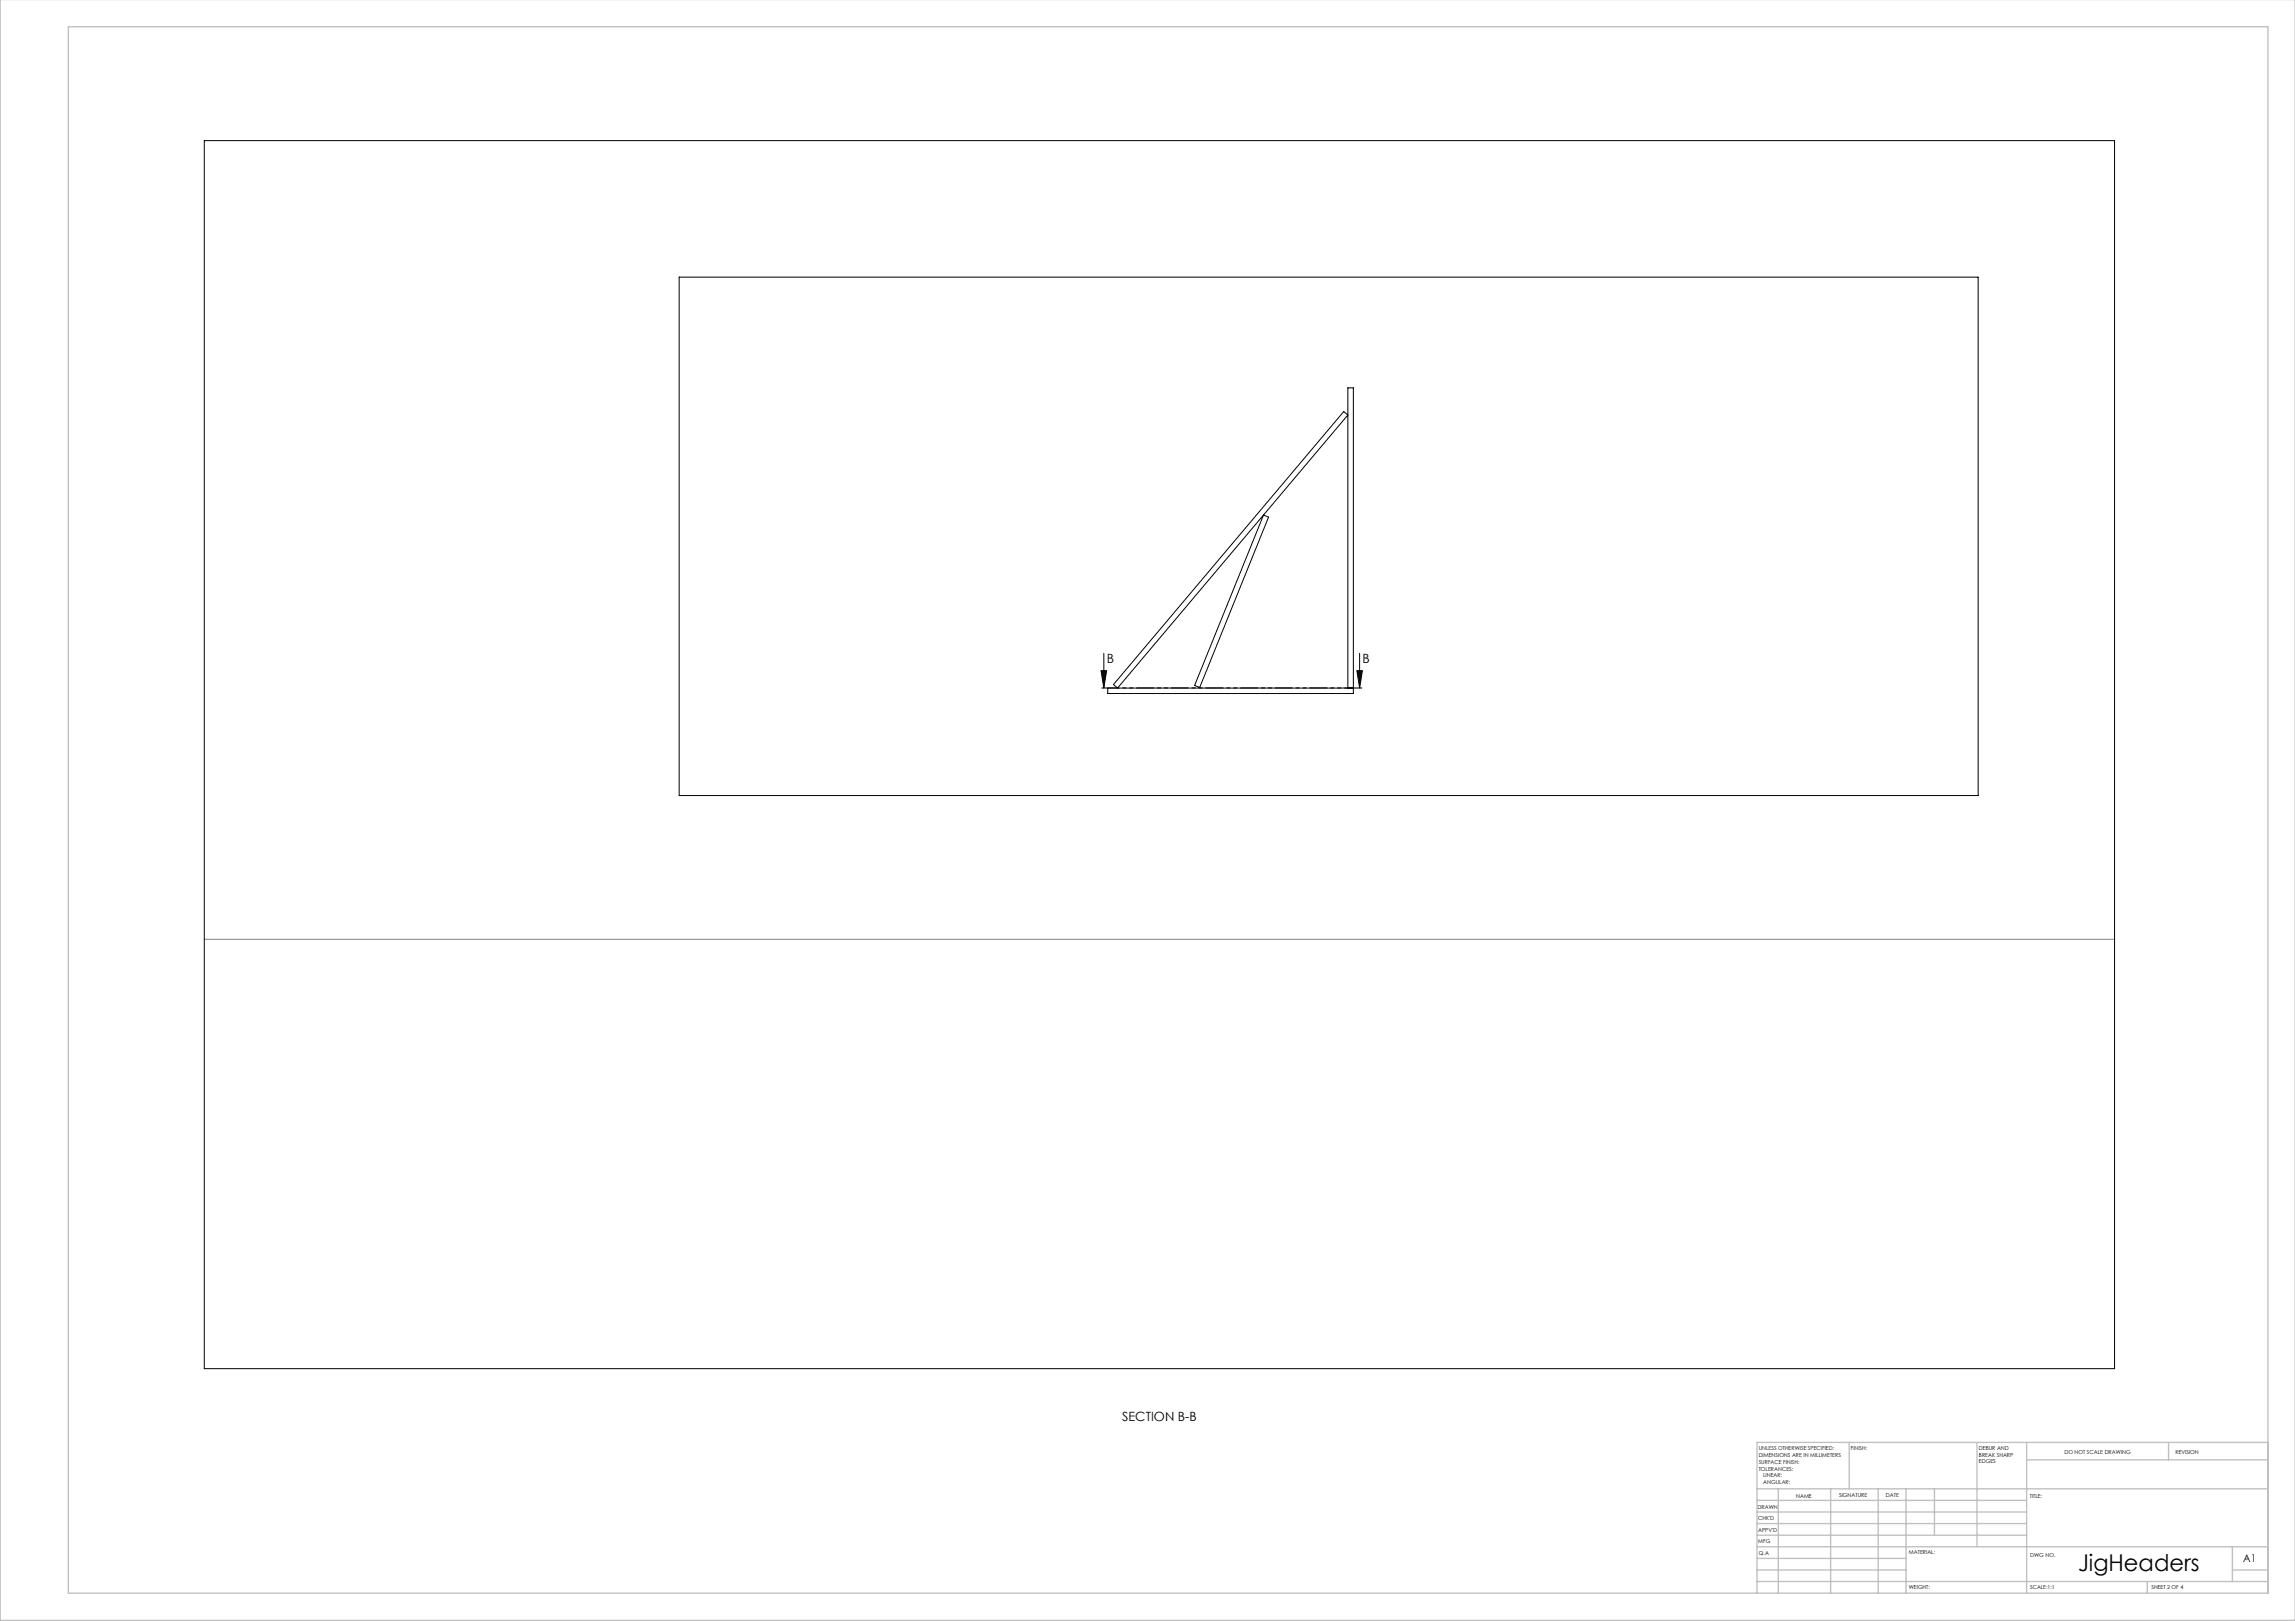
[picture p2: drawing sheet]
<svg xmlns="http://www.w3.org/2000/svg" width="841mm" height="594mm" viewBox="0 0 841 594" stroke-linecap="round" stroke-linejoin="round" font-family="sans-serif">
<defs><g id="words">
<text font-size="8.5" x="761.5" y="575.5">JigHeaders</text>
<g font-size="4.7">
<text x="405.6" y="242.9">B</text>
<text x="499.3" y="242.9">B</text>
<text x="411.2" y="520.8">SECTION B-B</text>
</g>
<text font-size="3.9" x="822" y="572.4">A1</text>
<g font-size="2">
<text x="644.5" y="531.4">UNLESS OTHERWISE SPECIFIED:</text>
<text x="644.5" y="533.9">DIMENSIONS ARE IN MILLIMETERS</text>
<text x="678.2" y="531.4">FINISH:</text>
<text x="725.2" y="531.3">DEBUR AND</text>
<text x="725.2" y="533.8">BREAK SHARP</text>
<text x="756.5" y="532.8">DO NOT SCALE DRAWING</text>
<text x="797.2" y="533">REVISION</text>
<text x="644.5" y="536.4">SURFACE FINISH:</text>
<text x="644.5" y="538.9">TOLERANCES:</text>
<text x="725.2" y="536.3">EDGES</text>
<text x="646.1" y="541.4">LINEAR:</text>
<text x="646.1" y="543.9">ANGULAR:</text>
<text x="658.2" y="548.8">NAME</text>
<text x="673.9" y="548.7">SIGNATURE</text>
<text x="691.1" y="548.7">DATE</text>
<text x="743.8" y="549">TITLE:</text>
<text x="644.1" y="552.9">DRAWN</text>
<text x="644.3" y="557.1">CHK'D</text>
<text x="644.3" y="561.2">APPV'D</text>
<text x="644.3" y="565.6">MFG</text>
<text x="644.5" y="569.9">Q.A</text>
<text x="699.5" y="569.3">MATERIAL:</text>
<text x="744" y="570.4">DWG NO.</text>
<text x="699.5" y="582.3">WEIGHT:</text>
<text x="744" y="582.4">SCALE:1:1</text>
<text x="788.4" y="582.4">SHEET 2 OF 4</text>
</g>
</g></defs>
<path d="M74.9 51.5h700v450h-700zM248.9 101.6h476v189.9h-476zM492.4 150.8l1.5 1.3-84.4 100-1.5-1.2zM463 188.7l1.9 .8-25.3 62.4-1.8-.7zM404.5 239.4v12.7M498.2 239.4v12.7M403.5 245.8h2l-1 6.3zM493.9 252.1v-110h2v112h-90v-2h90M497.2 245.8h2.1l-1.1 6.3z" fill="none" stroke="#000" stroke-width=".37"/>
<path d="M402.5 252.1h97.8" fill="none" stroke="#000" stroke-width=".37" stroke-dasharray="6.3 1.3 1.3 1.3 1.3 1.3" stroke-dashoffset="-1.3"/>
<g fill="none" stroke="#c0c0c0" stroke-width=".5">
<path d="M.1 0v593.8h841M25 9.8h806.1v574h-806.1zM677.7 528.6v17M724.5 528.6v38.2M742.7 528.6v55.2M742.7 534.9h88.4M794.7 528.6v6.3M831.1 528.6h-187.2v55.2M643.9 545.6h187.2M643.9 558.3h98.8M643.9 554.1h98.8M643.9 549.8h98.8"/>
<path d="M651.7 545.6v38.2M670.8 545.6v38.2M688.3 545.6v38.2M698.5 545.6v38.2M708.9 545.6v17M643.9 579.5h187.2M643.9 562.6h98.8M643.9 575.3h54.6M643.9 571.1h54.6M643.9 566.8h187.2M786.9 579.5v4.3M818.1 575.3h13"/>
<path d="M818.1 566.8v12.7"/>
</g>
<path d="M74.9 344.2h700" fill="none" stroke="#808080" stroke-width=".37"/>
<path d="M403.5 245.8h2l-1 6.3zM497.2 245.8h2.1l-1.1 6.3z" fill="#000"/>
<use href="#words"/>
</svg>
